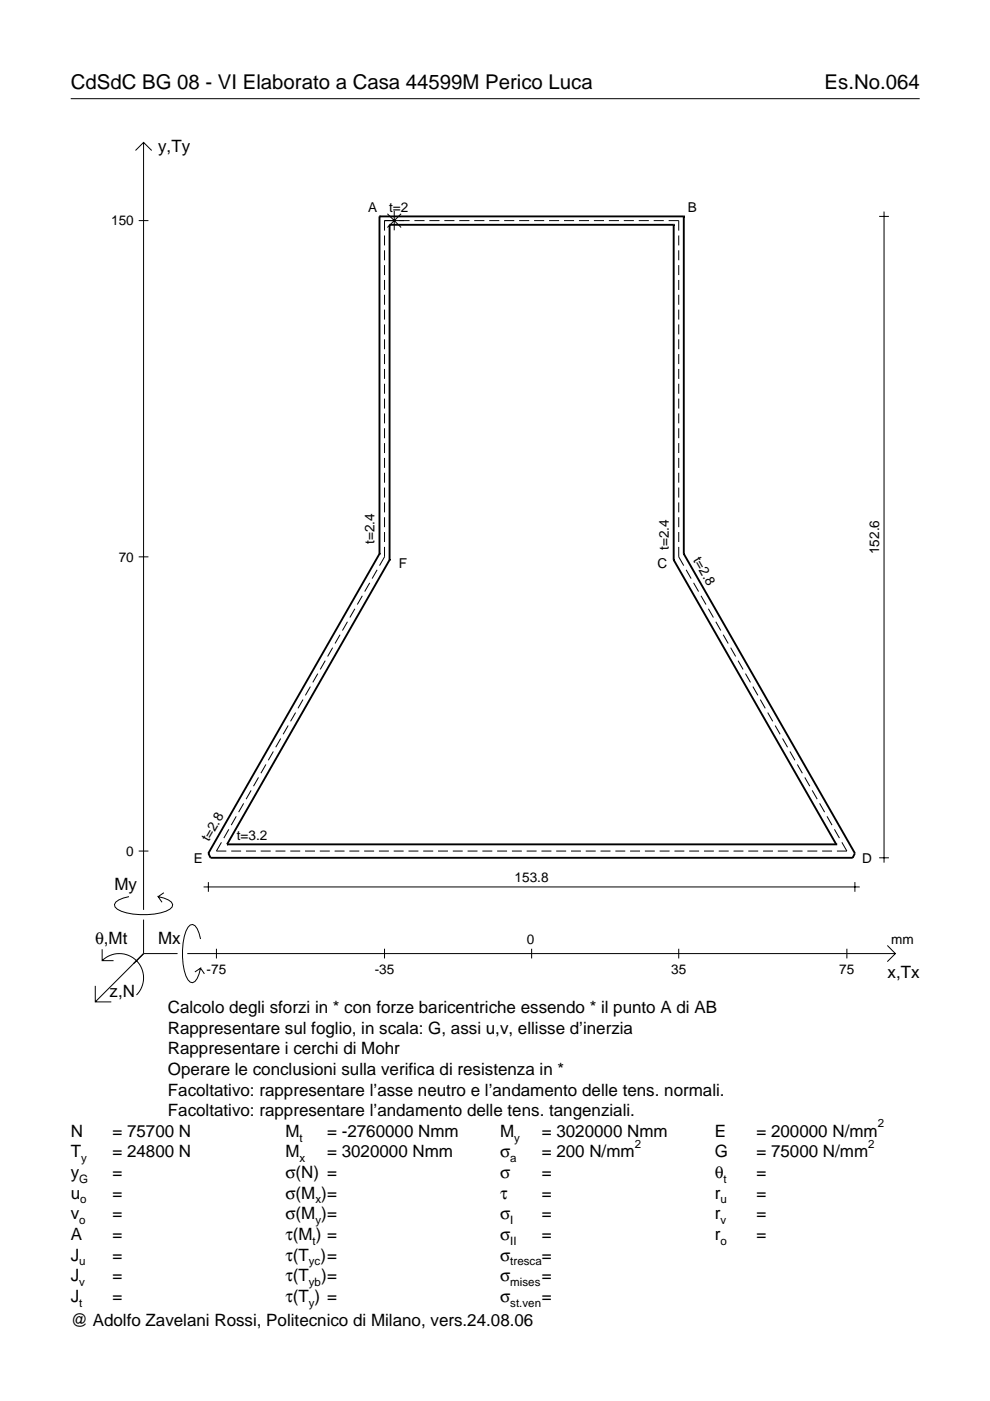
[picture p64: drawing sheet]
<svg xmlns="http://www.w3.org/2000/svg" width="210mm" height="297mm" viewBox="0 0 210 297" stroke-linecap="round" stroke-linejoin="round" font-family="sans-serif">
<defs><g id="words">
<g font-size="4.3">
<text x="15" y="18.9">CdSdC BG 08 - VI Elaborato a Casa 44599M Perico Luca</text>
<text x="174.8" y="18.9">Es.No.064</text>
</g>
<g font-size="3.6">
<text x="33.5" y="32.3">y,Ty</text>
<text x="24.3" y="188.8">My</text>
<text x="20.1" y="200.1">θ,Mt</text>
<text x="33.5" y="200.1">Mx</text>
<text x="188.2" y="207.3">x,Tx</text>
<text x="23.2" y="211.4">z,N</text>
<text x="35.6" y="214.8">Calcolo degli sforzi in * con forze baricentriche essendo * il punto A di AB</text>
<text x="35.6" y="219.2">Rappresentare sul foglio, in scala: G, assi u,v, ellisse d’inerzia</text>
<text x="35.6" y="223.5">Rappresentare i cerchi di Mohr</text>
<text x="35.6" y="227.9">Operare le conclusioni sulla verifica di resistenza in *</text>
<text x="35.6" y="232.3">Facoltativo: rappresentare l’asse neutro e l’andamento delle tens. normali.</text>
<text x="35.6" y="236.7">Facoltativo: rappresentare l’andamento delle tens. tangenziali.</text>
<text x="15" y="241">N</text>
<text x="15" y="245.4">T</text>
<text x="23.8" y="245.4">= 24800 N</text>
<text x="23.8" y="241">= 75700 N</text>
<text x="60.5" y="241">M</text>
<text x="60.5" y="245.4">M</text>
<text x="69.3" y="241">= -2760000 Nmm</text>
<text x="69.3" y="245.4">= 3020000 Nmm</text>
<text x="106" y="245.4">σ</text>
<text x="106" y="241">M</text>
<text x="114.9" y="241">= 3020000 Nmm</text>
<text x="114.9" y="245.4">= 200 N/mm</text>
<text x="151.5" y="241">E</text>
<text x="151.5" y="245.4">G</text>
<text x="160.4" y="241">= 200000 N/mm</text>
<text x="160.4" y="245.4">= 75000 N/mm</text>
<text x="15" y="249.8">y</text>
<text x="23.8" y="249.8">=</text>
<text x="60.5" y="249.8">σ(N) =</text>
<text x="106" y="249.8">σ</text>
<text x="114.9" y="249.8">=</text>
<text x="151.5" y="249.8">θ</text>
<text x="160.4" y="249.8">=</text>
<text x="15" y="254.2">u</text>
<text x="23.8" y="254.2">=</text>
<text x="60.5" y="254.2">σ(M )=</text>
<text x="106" y="254.2">τ</text>
<text x="114.9" y="254.2">=</text>
<text x="151.5" y="254.2">r</text>
<text x="160.4" y="254.2">=</text>
<text x="15" y="258.5">v</text>
<text x="15" y="262.9">A</text>
<text x="23.8" y="262.9">=</text>
<text x="23.8" y="258.5">=</text>
<text x="60.5" y="258.5">σ(M )=</text>
<text x="60.5" y="262.9">τ(M ) =</text>
<text x="106" y="262.9">σ</text>
<text x="106" y="258.5">σ</text>
<text x="114.9" y="258.5">=</text>
<text x="114.9" y="262.9">=</text>
<text x="151.5" y="258.5">r</text>
<text x="151.5" y="262.9">r</text>
<text x="160.4" y="258.5">=</text>
<text x="160.4" y="262.9">=</text>
<text x="15" y="267.3">J</text>
<text x="23.8" y="267.3">=</text>
<text x="60.5" y="267.3">τ(T )=</text>
<text x="106" y="267.3">σ</text>
<text x="114.9" y="267.3">=</text>
<text x="15" y="271.7">J</text>
<text x="23.8" y="271.7">=</text>
<text x="60.5" y="271.7">τ(T</text>
<text x="68.1" y="271.7">)=</text>
<text x="106" y="271.7">σ</text>
<text x="114.9" y="271.7">=</text>
<text x="15" y="281.2">@ Adolfo Zavelani Rossi, Politecnico di Milano, vers.24.08.06</text>
<text x="15" y="276">J</text>
<text x="23.8" y="276">=</text>
<text x="60.5" y="276">τ(T ) =</text>
<text x="106" y="276">σ</text>
<text x="114.9" y="276">=</text>
</g>
<g font-size="2.9">
<text x="23.6" y="47.8">150</text>
<text x="78.1" y="45">A</text>
<text x="82.5" y="44.9">t=2</text>
<text x="145.9" y="45">B</text>
<text x="25.2" y="119.1">70</text>
<text x="79.4" y="115.4" transform="rotate(-90 79.4 115.4)">t=2.4</text>
<text x="141.8" y="116.7" transform="rotate(-90 141.8 116.7)">t=2.4</text>
<text x="146.9" y="118.7" transform="rotate(60 146.9 118.7)">t=2.8</text>
<text x="186.4" y="117.5" transform="rotate(-90 186.4 117.5)">152.6</text>
<text x="84.6" y="120.5">F</text>
<text x="139.4" y="120.5">C</text>
<text x="44.3" y="178.6" transform="rotate(-60 44.3 178.6)">t=2.8</text>
<text x="50.2" y="178">t=3.2</text>
<text x="26.8" y="181.4">0</text>
<text x="41.1" y="183">E</text>
<text x="182.8" y="183">D</text>
<text x="109.1" y="187">153.8</text>
<text x="111.7" y="200.1">0</text>
<text x="189" y="200.1">mm</text>
<text x="43.8" y="206.6">-75</text>
<text x="79.4" y="206.6">-35</text>
<text x="142.3" y="206.6">35</text>
<text x="178" y="206.6">75</text>
</g>
<g font-size="2.4">
<text x="186.1" y="239">2</text>
<text x="63.5" y="242">t</text>
<text x="109" y="242">y</text>
<text x="134.6" y="243.4">2</text>
<text x="184.1" y="243.4">2</text>
<text x="16.8" y="250.8">G</text>
<text x="17.2" y="246.4">y</text>
<text x="63.5" y="246.4">x</text>
<text x="108.2" y="246.4">a</text>
<text x="153.4" y="250.8">t</text>
<text x="17" y="255.2">o</text>
<text x="66.9" y="255.2">x</text>
<text x="152.7" y="255.2">u</text>
<text x="16.8" y="259.5">o</text>
<text x="66.3" y="263.9">t</text>
<text x="66.9" y="259.5">y</text>
<text x="108.2" y="259.5">I</text>
<text x="108.2" y="263.9">II</text>
<text x="152.7" y="259.5">v</text>
<text x="152.7" y="263.9">o</text>
<text x="16.8" y="268.3">u</text>
<text x="65.5" y="268.3">yc</text>
<text x="108.2" y="268.3">tresca</text>
<text x="16.8" y="272.7">v</text>
<text x="65.5" y="272.7">yb</text>
<text x="108.2" y="272.7">mises</text>
<text x="16.8" y="277">t</text>
<text x="65.5" y="277">y</text>
<text x="108.2" y="277">st.ven</text>
</g>
</g></defs>
<g fill="none" stroke="#000" stroke-width=".21">
<path d="M15 20.9h180M28.7 31.9l1.7-1.7 1.8 1.7M30.4 30.2v162.7M29.4 46.8h2.1M81.5 49.9v2.1M81.5 53.1v2.1M81.5 56.2v2.1M81.5 59.4v2.1M82.1 45.3l2.9 2.9M83.6 44.7v4.1M85 45.3l-2.9 2.9M86.8 46.8h-5.3v2.1"/>
<path d="M87.9 46.8h2.1M91 46.8h2.2M94.2 46.8h2.1M97.4 46.8h2.1M100.5 46.8h2.2M103.7 46.8h2.2M106.9 46.8h2.1M110.1 46.8h2.1M113.2 46.8h2.2M116.4 46.8h2.1M119.6 46.8h2.1M122.7 46.8h2.2"/>
<path d="M125.9 46.8h2.2M129.1 46.8h2.1M132.3 46.8h2.1M135.4 46.8h2.2M138.6 46.8h2.1M141.8 46.8h2.1v2.1M143.9 49.9v2.1M143.9 53.1v2.1M143.9 56.2v2.1M143.9 59.4v2.1M186.4 45.9h2.1M187.4 44.9v138"/>
<path d="M81.5 62.5v2.1M81.5 65.6v2.2M81.5 68.8v2.1M81.5 71.9v2.1M81.5 75.1v2.1M81.5 78.2v2.1M143.9 62.5v2.1M143.9 65.6v2.2M143.9 68.8v2.1M143.9 71.9v2.1M143.9 75.1v2.1M143.9 78.2v2.1"/>
<path d="M81.5 81.4v2.1M81.5 84.5v2.1M81.5 87.7v2.1M81.5 90.8v2.1M81.5 93.9v2.2M81.5 97.1v2.1M143.9 81.4v2.1M143.9 84.5v2.1M143.9 87.7v2.1M143.9 90.8v2.1M143.9 93.9v2.2M143.9 97.1v2.1"/>
<path d="M29.4 118.1h2.1M81.5 100.2v2.1M81.5 103.4v2.1M81.5 106.5v2.1M81.5 109.7v2.1M81.5 112.8v2.1M81.5 116v2.1l-1 1.8M143.9 100.2v2.1M143.9 103.4v2.1M143.9 106.5v2.1M143.9 109.7v2.1M143.9 112.8v2.1"/>
<path d="M143.9 116v2.1l1.1 1.8M70.5 137.3l-1 1.9M72.1 134.6l-1.1 1.8M73.7 131.8l-1.1 1.9M75.2 129.1l-1 1.8M76.8 126.3l-1 1.9M78.4 123.6l-1.1 1.8M80 120.8l-1.1 1.9M145.5 120.8l1 1.9M147.1 123.6l1 1.8M148.6 126.3l1.1 1.9M150.2 129.1l1.1 1.8"/>
<path d="M151.8 131.8l1 1.9M153.3 134.6l1.1 1.8M154.9 137.3l1.1 1.9M57.9 159.3l-1 1.9M59.5 156.6l-1 1.8M61.1 153.8l-1.1 1.9M62.7 151.1l-1.1 1.8M64.2 148.3l-1 1.9M65.8 145.6l-1.1 1.8M67.4 142.8l-1.1 1.9M69 140.1l-1.1 1.8M156.5 140.1l1 1.8"/>
<path d="M158.1 142.8l1 1.9M159.6 145.6l1.1 1.8M161.2 148.3l1.1 1.9M162.8 151.1l1 1.8M164.3 153.8l1.1 1.9M165.9 156.6l1.1 1.8M167.5 159.3l1 1.9M46.9 178.6l-1 1.8h2.1M48.5 175.8l-1 1.9M50.1 173.1l-1.1 1.8M51.7 170.3l-1.1 1.9M53.2 167.6l-1 1.8"/>
<path d="M54.8 164.8l-1.1 1.9M56.4 162.1l-1.1 1.8M169.1 162.1l1 1.8M170.6 164.8l1.1 1.9M172.2 167.6l1.1 1.8M173.8 170.3l1 1.9M175.3 173.1l1.1 1.8M176.9 175.8l1.1 1.9M178.5 178.6l1.1 1.8h-2.2M27.3 190.1a3.6 3.6 0 0 0-3 1.7l.1 .5a5.7 5.7 0 0 0 3.8 1.5 13.3 13.3 0 0 0 7.8-1l.5-.5 .1-.5a3.6 3.6 0 0 0-3.1-1.7l.8 1.2M29.4 180.4h2.1M30.4 195v7.2"/>
<path d="M34.7 189.3l-1.2 .8M42.5 199.1a3.6 3.6 0 0 0-1.7-3.1l-.5 .1a5.7 5.7 0 0 0-1.5 3.8 13.3 13.3 0 0 0 1 7.8l.5 .5 .5 .2a3.6 3.6 0 0 0 1.7-3.1l-1.2 .8M43.2 188.1h139.1M44.2 187v2.1M49 180.4h2.1M52.1 180.4h2.2M55.3 180.4h2.1M58.4 180.4h2.1M61.5 180.4h2.1M64.7 180.4h2.1M67.8 180.4h2.1M70.9 180.4h2.1"/>
<path d="M74.1 180.4h2.1M77.2 180.4h2.1M80.3 180.4h2.1M83.5 180.4h2.1M86.6 180.4h2.1M89.7 180.4h2.1M92.9 180.4h2.1M96 180.4h2.1M99.1 180.4h2.1M102.3 180.4h2.1M105.4 180.4h2.1M108.5 180.4h2.1"/>
<path d="M111.7 180.4h2.1M114.8 180.4h2.1M117.9 180.4h2.1M121.1 180.4h2.1M124.2 180.4h2.1M127.3 180.4h2.1M130.5 180.4h2.1M133.6 180.4h2.1M136.7 180.4h2.1M139.9 180.4h2.1M143 180.4h2.1M146.1 180.4h2.1"/>
<path d="M149.3 180.4h2.1M152.4 180.4h2.1M155.5 180.4h2.1M158.7 180.4h2.1M161.8 180.4h2.1M164.9 180.4h2.1M168.1 180.4h2.1M171.2 180.4h2.1M174.3 180.4h2.1M181.3 187v2.1M186.4 181.9h2.1M20.2 209v3.4h3.4"/>
<path d="M21.7 203.7a5.1 5.1 0 0 1 7.2 0 5.1 5.1 0 0 1 0 7.3M21.7 201.3v2.4h2.4M30.4 202.2l-10.2 10.2M30.4 202.2l-2 2M30.4 202.2h7.2M39.7 202.2h150.1M42.5 205.3l.8 1.2M45.9 201.2v2M81.5 201.2v2M112.7 201.2v2M143.9 201.2v2M179.6 201.2v2"/>
<path d="M188.1 200.5l1.7 1.7-1.7 1.7"/>
</g>
<g fill="none" stroke="#000" stroke-width=".4">
<path d="M80.5 45.9h.1M80.5 45.9h64.5M80.5 45.9v71.5M82.6 47.7h.1M82.6 47.7h60.2M82.6 47.7v71M142.8 47.7h.1M142.8 47.7v71M145 45.9h.1M145 45.9v71.5M80.5 117.4h.1M80.5 117.4l-36.3 63.5 .4 1h136.2l.5-1-36.3-63.5"/>
<path d="M82.6 118.7h.1M82.6 118.7l-34.5 60.3M142.8 118.7h.1M142.8 118.7l34.5 60.3M145 117.4h.1M48.1 179h.1M48.1 179h129.2M177.3 179h.1"/>
</g>
<use href="#words"/>
</svg>
